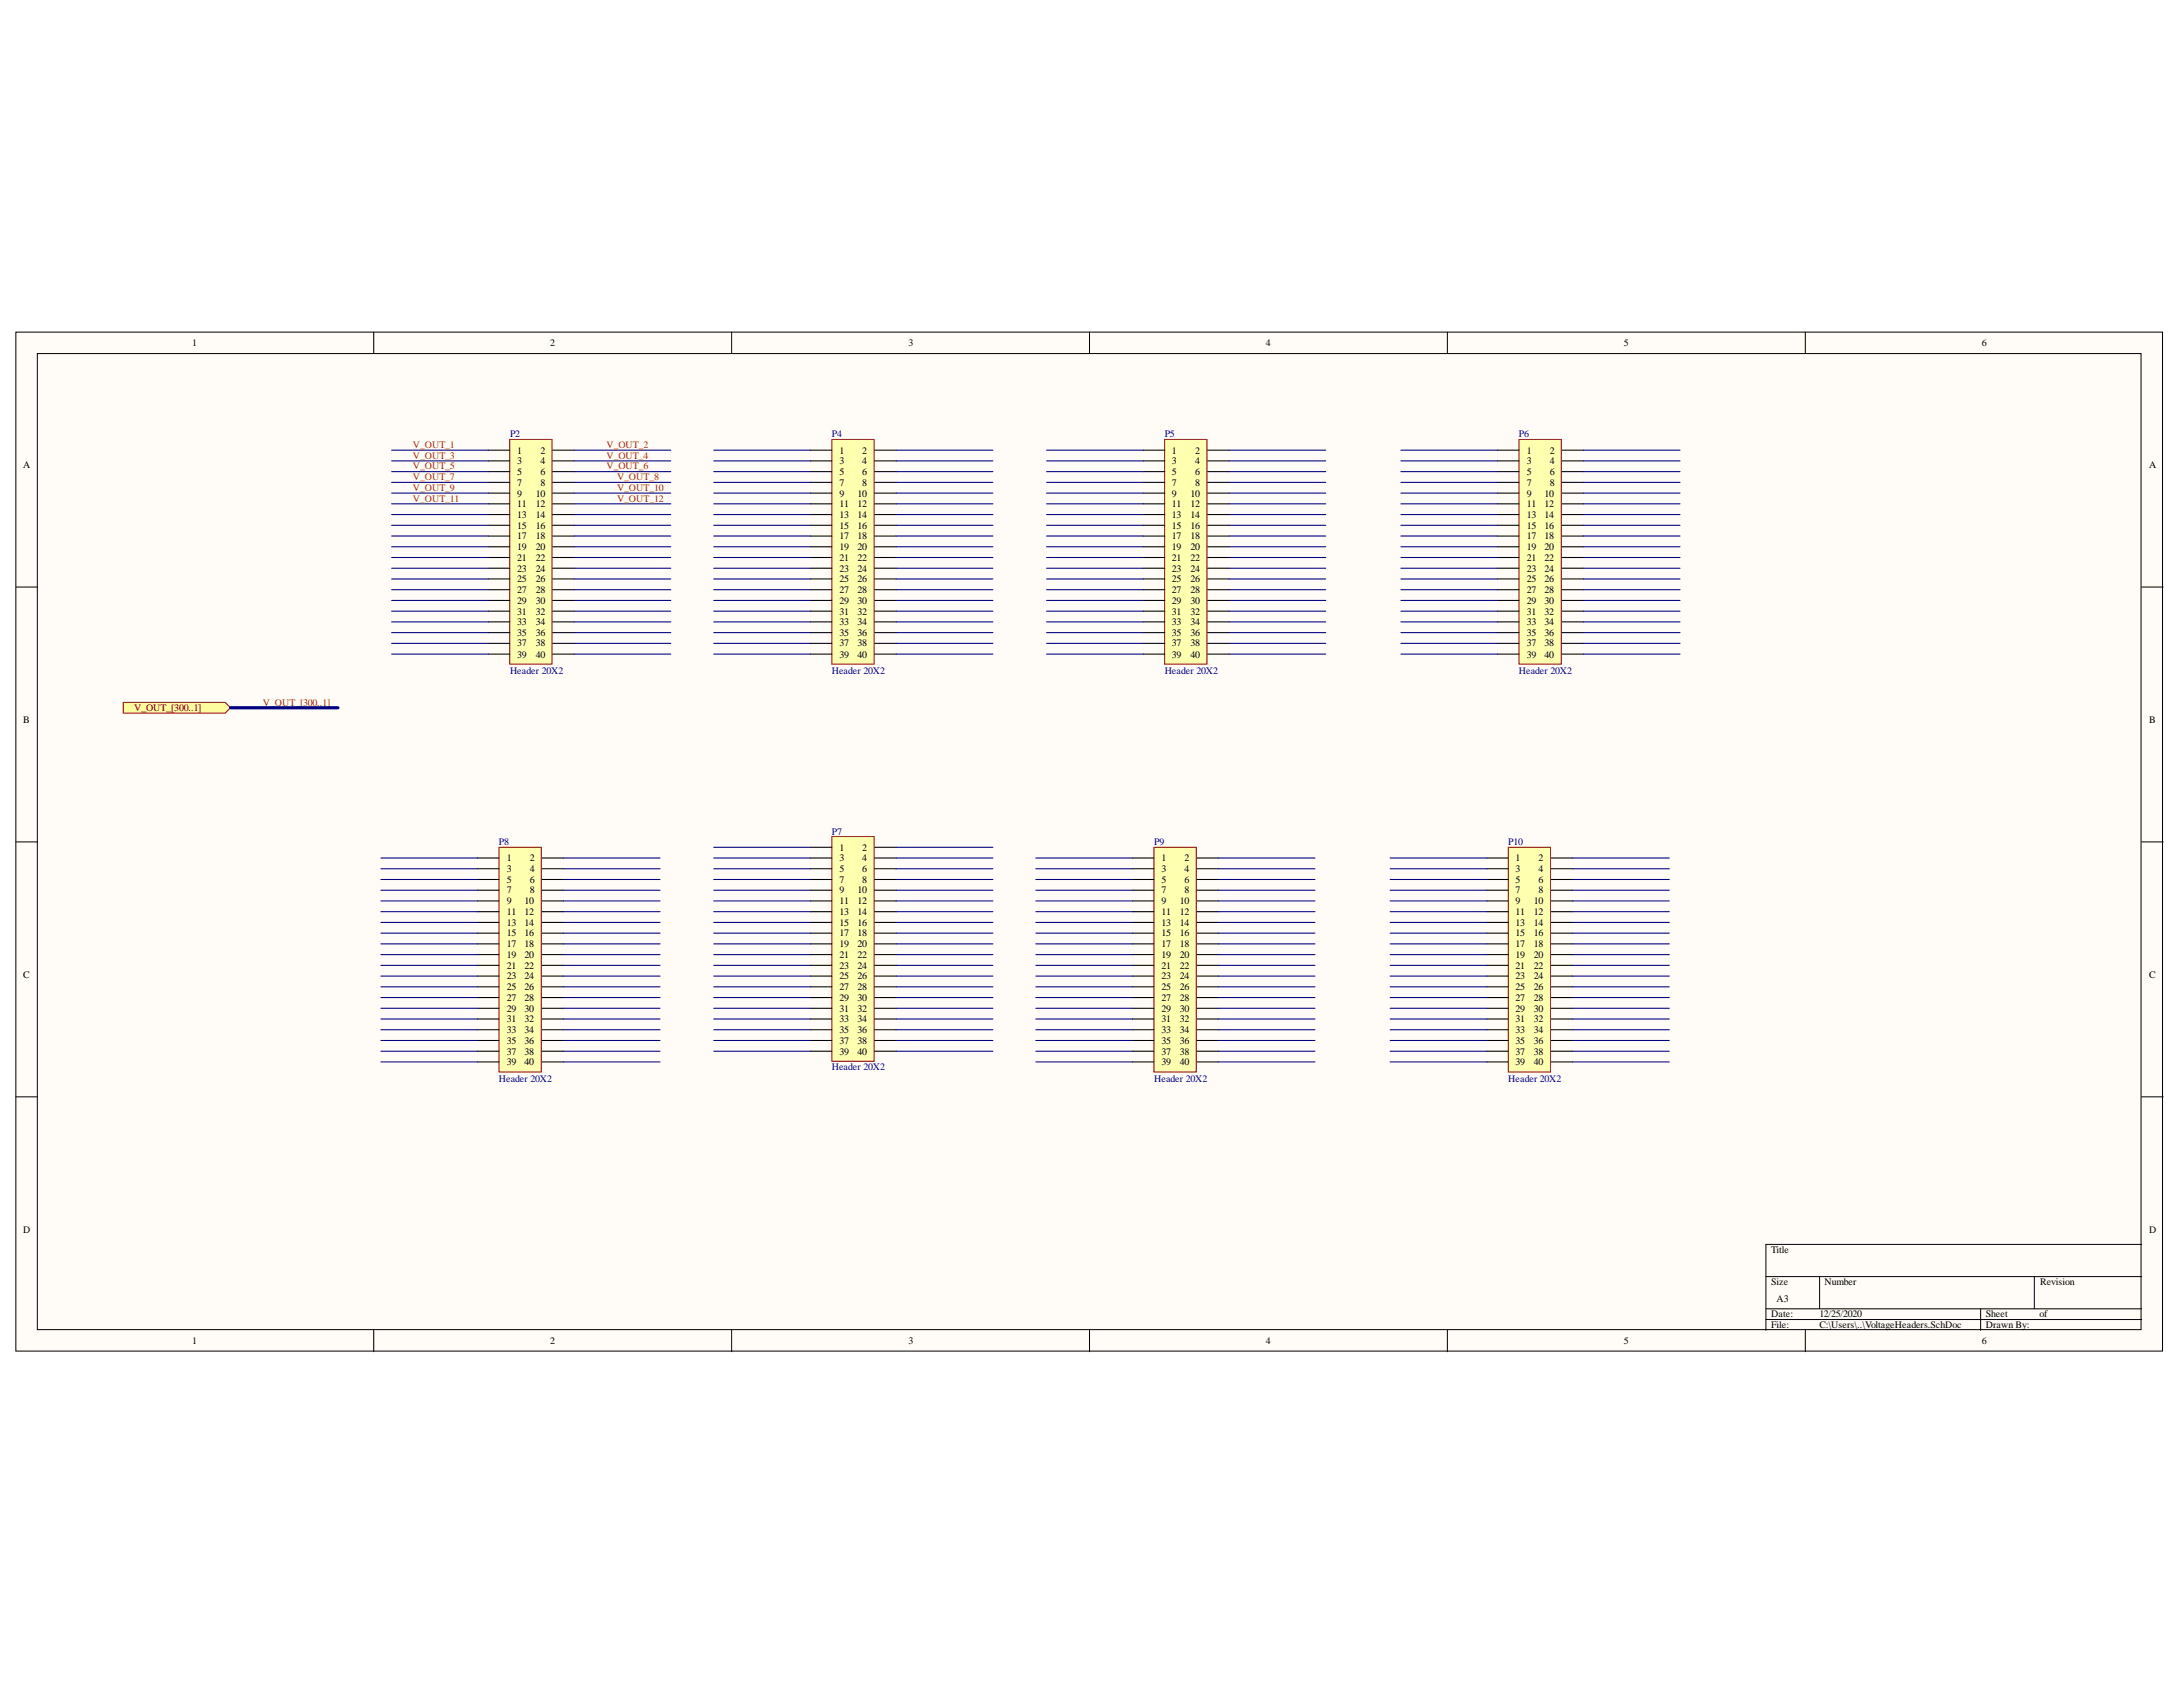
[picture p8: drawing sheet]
<svg xmlns="http://www.w3.org/2000/svg" width="279mm" height="216mm" viewBox="0 0 279 216" stroke-linecap="round" stroke-linejoin="round" font-family="sans-serif">
<defs><g id="words">
<g font-size="1.3">
<text x="24.6" y="44.3">1</text>
<text x="70.4" y="44.3">2</text>
<text x="116.3" y="44.3">3</text>
<text x="162" y="44.3">4</text>
<text x="207.8" y="44.3">5</text>
<text x="253.7" y="44.3">6</text>
<text x="3" y="59.9">A</text>
<text x="66.2" y="58.1">1</text>
<text x="66.2" y="59.4">3</text>
<text x="69.2" y="58.1">2</text>
<text x="69.2" y="59.4">4</text>
<text x="107.5" y="58.1">1</text>
<text x="107.5" y="59.4">3</text>
<text x="110.3" y="58.1">2</text>
<text x="110.3" y="59.4">4</text>
<text x="150" y="58.1">1</text>
<text x="150" y="59.4">3</text>
<text x="153" y="58.1">2</text>
<text x="153" y="59.4">4</text>
<text x="195.4" y="58.1">1</text>
<text x="195.4" y="59.4">3</text>
<text x="198.4" y="58.1">2</text>
<text x="198.4" y="59.4">4</text>
<text x="275.1" y="59.9">A</text>
<text x="66.2" y="60.8">5</text>
<text x="66.2" y="62.2">7</text>
<text x="66.2" y="63.5">9</text>
<text x="66.2" y="64.9">11</text>
<text x="68.6" y="63.5">10</text>
<text x="68.6" y="64.9">12</text>
<text x="69.2" y="60.8">6</text>
<text x="69.2" y="62.2">8</text>
<text x="107.5" y="60.8">5</text>
<text x="107.5" y="62.2">7</text>
<text x="107.5" y="63.5">9</text>
<text x="107.5" y="64.9">11</text>
<text x="109.7" y="63.5">10</text>
<text x="109.7" y="64.9">12</text>
<text x="110.3" y="60.8">6</text>
<text x="110.3" y="62.2">8</text>
<text x="150" y="60.8">5</text>
<text x="150" y="62.2">7</text>
<text x="150" y="63.5">9</text>
<text x="150" y="64.9">11</text>
<text x="152.4" y="63.5">10</text>
<text x="152.4" y="64.9">12</text>
<text x="153" y="60.8">6</text>
<text x="153" y="62.2">8</text>
<text x="195.4" y="60.8">5</text>
<text x="195.4" y="62.2">7</text>
<text x="195.4" y="63.5">9</text>
<text x="195.4" y="64.9">11</text>
<text x="197.7" y="63.5">10</text>
<text x="197.7" y="64.9">12</text>
<text x="198.4" y="60.8">6</text>
<text x="198.4" y="62.2">8</text>
<text x="66.2" y="66.3">13</text>
<text x="66.2" y="67.7">15</text>
<text x="66.2" y="69">17</text>
<text x="66.2" y="70.4">19</text>
<text x="66.2" y="71.7">21</text>
<text x="68.6" y="66.3">14</text>
<text x="68.6" y="67.7">16</text>
<text x="68.6" y="69">18</text>
<text x="68.6" y="70.4">20</text>
<text x="68.6" y="71.7">22</text>
<text x="107.5" y="66.3">13</text>
<text x="107.5" y="67.7">15</text>
<text x="107.5" y="69">17</text>
<text x="107.5" y="70.4">19</text>
<text x="107.5" y="71.7">21</text>
<text x="109.7" y="66.3">14</text>
<text x="109.7" y="67.7">16</text>
<text x="109.7" y="69">18</text>
<text x="109.7" y="70.4">20</text>
<text x="109.7" y="71.7">22</text>
<text x="150" y="66.3">13</text>
<text x="150" y="67.7">15</text>
<text x="150" y="69">17</text>
<text x="150" y="70.4">19</text>
<text x="150" y="71.7">21</text>
<text x="152.4" y="66.3">14</text>
<text x="152.4" y="67.7">16</text>
<text x="152.4" y="69">18</text>
<text x="152.4" y="70.4">20</text>
<text x="152.4" y="71.7">22</text>
<text x="195.4" y="66.3">13</text>
<text x="195.4" y="67.7">15</text>
<text x="195.4" y="69">17</text>
<text x="195.4" y="70.4">19</text>
<text x="195.4" y="71.7">21</text>
<text x="197.7" y="66.3">14</text>
<text x="197.7" y="67.7">16</text>
<text x="197.7" y="69">18</text>
<text x="197.7" y="70.4">20</text>
<text x="197.7" y="71.7">22</text>
<text x="66.2" y="73.2">23</text>
<text x="66.2" y="74.5">25</text>
<text x="66.2" y="75.9">27</text>
<text x="66.2" y="77.2">29</text>
<text x="68.6" y="73.2">24</text>
<text x="68.6" y="74.5">26</text>
<text x="68.6" y="75.9">28</text>
<text x="68.6" y="77.2">30</text>
<text x="107.5" y="73.2">23</text>
<text x="107.5" y="74.5">25</text>
<text x="107.5" y="75.9">27</text>
<text x="107.5" y="77.2">29</text>
<text x="109.7" y="73.2">24</text>
<text x="109.7" y="74.5">26</text>
<text x="109.7" y="75.9">28</text>
<text x="109.7" y="77.2">30</text>
<text x="150" y="73.2">23</text>
<text x="150" y="74.5">25</text>
<text x="150" y="75.9">27</text>
<text x="150" y="77.2">29</text>
<text x="152.4" y="73.2">24</text>
<text x="152.4" y="74.5">26</text>
<text x="152.4" y="75.9">28</text>
<text x="152.4" y="77.2">30</text>
<text x="195.4" y="73.2">23</text>
<text x="195.4" y="74.5">25</text>
<text x="195.4" y="75.9">27</text>
<text x="195.4" y="77.2">29</text>
<text x="197.7" y="73.2">24</text>
<text x="197.7" y="74.5">26</text>
<text x="197.7" y="75.9">28</text>
<text x="197.7" y="77.2">30</text>
<text x="66.2" y="78.7">31</text>
<text x="66.2" y="80">33</text>
<text x="66.2" y="81.4">35</text>
<text x="66.2" y="82.7">37</text>
<text x="68.6" y="78.7">32</text>
<text x="68.6" y="80">34</text>
<text x="68.6" y="81.4">36</text>
<text x="68.6" y="82.7">38</text>
<text x="107.5" y="78.7">31</text>
<text x="107.5" y="80">33</text>
<text x="107.5" y="81.4">35</text>
<text x="107.5" y="82.7">37</text>
<text x="109.7" y="78.7">32</text>
<text x="109.7" y="80">34</text>
<text x="109.7" y="81.4">36</text>
<text x="109.7" y="82.7">38</text>
<text x="150" y="78.7">31</text>
<text x="150" y="80">33</text>
<text x="150" y="81.4">35</text>
<text x="150" y="82.7">37</text>
<text x="152.4" y="78.7">32</text>
<text x="152.4" y="80">34</text>
<text x="152.4" y="81.4">36</text>
<text x="152.4" y="82.7">38</text>
<text x="195.4" y="78.7">31</text>
<text x="195.4" y="80">33</text>
<text x="195.4" y="81.4">35</text>
<text x="195.4" y="82.7">37</text>
<text x="197.7" y="78.7">32</text>
<text x="197.7" y="80">34</text>
<text x="197.7" y="81.4">36</text>
<text x="197.7" y="82.7">38</text>
<text x="66.2" y="84.2">39</text>
<text x="68.6" y="84.2">40</text>
<text x="107.5" y="84.2">39</text>
<text x="109.7" y="84.2">40</text>
<text x="150" y="84.2">39</text>
<text x="152.4" y="84.2">40</text>
<text x="195.4" y="84.2">39</text>
<text x="197.7" y="84.2">40</text>
<text x="3" y="92.5">B</text>
<text x="275.1" y="92.5">B</text>
<text x="64.9" y="110.2">1</text>
<text x="64.9" y="111.6">3</text>
<text x="64.9" y="113">5</text>
<text x="67.8" y="110.2">2</text>
<text x="67.8" y="111.6">4</text>
<text x="67.8" y="113">6</text>
<text x="107.5" y="108.8">1</text>
<text x="107.5" y="110.2">3</text>
<text x="107.5" y="111.6">5</text>
<text x="107.5" y="113">7</text>
<text x="110.3" y="108.8">2</text>
<text x="110.3" y="110.2">4</text>
<text x="110.3" y="111.6">6</text>
<text x="110.3" y="113">8</text>
<text x="148.6" y="110.2">1</text>
<text x="148.6" y="111.6">3</text>
<text x="148.6" y="113">5</text>
<text x="151.6" y="110.2">2</text>
<text x="151.6" y="111.6">4</text>
<text x="151.6" y="113">6</text>
<text x="194" y="110.2">1</text>
<text x="194" y="111.6">3</text>
<text x="194" y="113">5</text>
<text x="196.9" y="110.2">2</text>
<text x="196.9" y="111.6">4</text>
<text x="196.9" y="113">6</text>
<text x="64.9" y="114.3">7</text>
<text x="64.9" y="115.7">9</text>
<text x="64.9" y="117.1">11</text>
<text x="64.9" y="118.5">13</text>
<text x="64.9" y="119.8">15</text>
<text x="67.1" y="115.7">10</text>
<text x="67.1" y="117.1">12</text>
<text x="67.1" y="118.5">14</text>
<text x="67.1" y="119.8">16</text>
<text x="67.8" y="114.3">8</text>
<text x="107.5" y="114.3">9</text>
<text x="107.5" y="115.7">11</text>
<text x="107.5" y="117.1">13</text>
<text x="107.5" y="118.5">15</text>
<text x="107.5" y="119.8">17</text>
<text x="109.7" y="114.3">10</text>
<text x="109.7" y="115.7">12</text>
<text x="109.7" y="117.1">14</text>
<text x="109.7" y="118.5">16</text>
<text x="109.7" y="119.8">18</text>
<text x="148.6" y="114.3">7</text>
<text x="148.6" y="115.7">9</text>
<text x="148.6" y="117.1">11</text>
<text x="148.6" y="118.5">13</text>
<text x="148.6" y="119.8">15</text>
<text x="151" y="115.7">10</text>
<text x="151" y="117.1">12</text>
<text x="151" y="118.5">14</text>
<text x="151" y="119.8">16</text>
<text x="151.6" y="114.3">8</text>
<text x="194" y="114.3">7</text>
<text x="194" y="115.7">9</text>
<text x="194" y="117.1">11</text>
<text x="194" y="118.5">13</text>
<text x="194" y="119.8">15</text>
<text x="196.3" y="115.7">10</text>
<text x="196.3" y="117.1">12</text>
<text x="196.3" y="118.5">14</text>
<text x="196.3" y="119.8">16</text>
<text x="196.9" y="114.3">8</text>
<text x="3" y="125.2">C</text>
<text x="64.9" y="121.2">17</text>
<text x="64.9" y="122.6">19</text>
<text x="64.9" y="124">21</text>
<text x="64.9" y="125.3">23</text>
<text x="67.1" y="121.2">18</text>
<text x="67.1" y="122.6">20</text>
<text x="67.1" y="124">22</text>
<text x="67.1" y="125.3">24</text>
<text x="107.5" y="121.2">19</text>
<text x="107.5" y="122.6">21</text>
<text x="107.5" y="124">23</text>
<text x="107.5" y="125.3">25</text>
<text x="109.7" y="121.2">20</text>
<text x="109.7" y="122.6">22</text>
<text x="109.7" y="124">24</text>
<text x="109.7" y="125.3">26</text>
<text x="148.6" y="121.2">17</text>
<text x="148.6" y="122.6">19</text>
<text x="148.6" y="124">21</text>
<text x="148.6" y="125.3">23</text>
<text x="151" y="121.2">18</text>
<text x="151" y="122.6">20</text>
<text x="151" y="124">22</text>
<text x="151" y="125.3">24</text>
<text x="194" y="121.2">17</text>
<text x="194" y="122.6">19</text>
<text x="194" y="124">21</text>
<text x="194" y="125.3">23</text>
<text x="196.3" y="121.2">18</text>
<text x="196.3" y="122.6">20</text>
<text x="196.3" y="124">22</text>
<text x="196.3" y="125.3">24</text>
<text x="275.1" y="125.2">C</text>
<text x="64.9" y="126.7">25</text>
<text x="64.9" y="128.1">27</text>
<text x="64.9" y="129.5">29</text>
<text x="64.9" y="130.8">31</text>
<text x="67.1" y="126.7">26</text>
<text x="67.1" y="128.1">28</text>
<text x="67.1" y="129.5">30</text>
<text x="67.1" y="130.8">32</text>
<text x="107.5" y="126.7">27</text>
<text x="107.5" y="128.1">29</text>
<text x="107.5" y="129.5">31</text>
<text x="107.5" y="130.8">33</text>
<text x="109.7" y="126.7">28</text>
<text x="109.7" y="128.1">30</text>
<text x="109.7" y="129.5">32</text>
<text x="109.7" y="130.8">34</text>
<text x="148.6" y="126.7">25</text>
<text x="148.6" y="128.1">27</text>
<text x="148.6" y="129.5">29</text>
<text x="148.6" y="130.8">31</text>
<text x="151" y="126.7">26</text>
<text x="151" y="128.1">28</text>
<text x="151" y="129.5">30</text>
<text x="151" y="130.8">32</text>
<text x="194" y="126.7">25</text>
<text x="194" y="128.1">27</text>
<text x="194" y="129.5">29</text>
<text x="194" y="130.8">31</text>
<text x="196.3" y="126.7">26</text>
<text x="196.3" y="128.1">28</text>
<text x="196.3" y="129.5">30</text>
<text x="196.3" y="130.8">32</text>
<text x="64.9" y="132.2">33</text>
<text x="64.9" y="133.6">35</text>
<text x="64.9" y="135">37</text>
<text x="64.9" y="136.3">39</text>
<text x="67.1" y="132.2">34</text>
<text x="67.1" y="133.6">36</text>
<text x="67.1" y="135">38</text>
<text x="67.1" y="136.3">40</text>
<text x="107.5" y="132.2">35</text>
<text x="107.5" y="133.6">37</text>
<text x="107.5" y="135">39</text>
<text x="109.7" y="132.2">36</text>
<text x="109.7" y="133.6">38</text>
<text x="109.7" y="135">40</text>
<text x="148.6" y="132.2">33</text>
<text x="148.6" y="133.6">35</text>
<text x="148.6" y="135">37</text>
<text x="148.6" y="136.3">39</text>
<text x="151" y="132.2">34</text>
<text x="151" y="133.6">36</text>
<text x="151" y="135">38</text>
<text x="151" y="136.3">40</text>
<text x="194" y="132.2">33</text>
<text x="194" y="133.6">35</text>
<text x="194" y="135">37</text>
<text x="194" y="136.3">39</text>
<text x="196.3" y="132.2">34</text>
<text x="196.3" y="133.6">36</text>
<text x="196.3" y="135">38</text>
<text x="196.3" y="136.3">40</text>
<text x="3" y="157.8">D</text>
<text x="226.7" y="160.4">Title</text>
<text x="275.1" y="157.8">D</text>
<text x="226.7" y="164.5">Size</text>
<text x="227.4" y="166.6">A3</text>
<text x="233.5" y="164.5">Number</text>
<text x="261.1" y="164.5">Revision</text>
<text x="24.6" y="172.1">1</text>
<text x="70.4" y="172.1">2</text>
<text x="116.3" y="172.1">3</text>
<text x="162" y="172.1">4</text>
<text x="207.8" y="172.1">5</text>
<text x="226.7" y="168.6">Date:</text>
<text x="226.7" y="170">File:</text>
<text x="232.9" y="168.6">12/25/2020</text>
<text x="232.9" y="170">C:\Users\..\VoltageHeaders.SchDoc</text>
<text x="253.7" y="172.1">6</text>
<text x="254.2" y="168.6">Sheet</text>
<text x="254.2" y="170">Drawn By:</text>
<text x="261" y="168.6">of</text>
</g>
<g font-size="1.3" fill="#f00">
<text x="52.8" y="57.4">V_OUT_1</text>
<text x="52.8" y="58.7">V_OUT_3</text>
<text x="77.6" y="57.4">V_OUT_2</text>
<text x="77.6" y="58.7">V_OUT_4</text>
<text x="52.8" y="60.1">V_OUT_5</text>
<text x="52.8" y="61.4">V_OUT_7</text>
<text x="52.8" y="62.9">V_OUT_9</text>
<text x="52.8" y="64.2">V_OUT_11</text>
<text x="77.6" y="60.1">V_OUT_6</text>
<text x="79" y="61.4">V_OUT_8</text>
<text x="79" y="62.9">V_OUT_10</text>
<text x="79" y="64.2">V_OUT_12</text>
<text x="33.7" y="90.3">V_OUT_[300..1]</text>
</g>
<g font-size="1.3" fill="#000080">
<text x="65.3" y="55.9">P2</text>
<text x="106.5" y="55.9">P4</text>
<text x="149.1" y="55.9">P5</text>
<text x="194.4" y="55.9">P6</text>
<text x="65.3" y="86.2">Header 20X2</text>
<text x="106.5" y="86.2">Header 20X2</text>
<text x="149.1" y="86.2">Header 20X2</text>
<text x="194.4" y="86.2">Header 20X2</text>
<text x="106.5" y="106.8">P7</text>
<text x="63.8" y="108.2">P8</text>
<text x="147.7" y="108.2">P9</text>
<text x="193" y="108.2">P10</text>
<text x="106.5" y="137">Header 20X2</text>
<text x="63.8" y="138.4">Header 20X2</text>
<text x="147.7" y="138.4">Header 20X2</text>
<text x="193" y="138.4">Header 20X2</text>
</g>
<text font-size="1.3" fill="#800000" x="17.2" y="91">V_OUT_[300..1]</text>
</g></defs>
<g fill="#fffcf8" stroke="#000" stroke-width=".13">
<path d="M2 42.5h274.8v130.4h-274.8z"/>
<path d="M4.8 45.3h269.2v124.9h-269.2z"/>
</g>
<g fill="none" stroke="#000" stroke-width=".13">
<path d="M47.8 42.5v2.8M93.6 42.5v2.8M139.4 42.5v2.8M185.2 42.5v2.8M231.1 42.5v2.8M2 75.1h2.8M274.1 75.1h2.8M2 107.7h2.8M274.1 107.7h2.8M2 140.4h2.8M274.1 140.4h2.8M274.1 159.3h-48.1v10.9"/>
<path d="M47.8 170.2v2.8M93.6 170.2v2.8M139.4 170.2v2.8M185.2 170.2v2.8M226 163.4h48.1M226 167.5h48.1M226 168.9h48.1M231.1 170.2v2.8M232.9 163.4v4.1M253.5 167.5v2.7M260.4 163.4v4.1"/>
</g>
<path d="M15.8 89.9h13l.7 .7-.7 .7h-13z" fill-rule="evenodd" fill="#ffff80" stroke="#800000" stroke-width=".13"/>
<path d="M65.2 56.2h5.5v28.8h-5.5z" fill="#ffffb0" stroke="#800000" stroke-width=".13"/>
<g fill="none" stroke="#000" stroke-width=".14">
<path d="M62.5 57.6h2.7M62.5 59h2.7M70.7 57.6h2.8M70.7 59h2.8M62.5 60.4h2.7M62.5 61.7h2.7M62.5 63.1h2.7M62.5 64.5h2.7M62.5 65.9h2.7M62.5 67.2h2.7M62.5 68.6h2.7M62.5 70h2.7"/>
<path d="M62.5 71.3h2.7M62.5 72.7h2.7M62.5 74.1h2.7M62.5 75.5h2.7M62.5 76.8h2.7M62.5 78.2h2.7M62.5 79.6h2.7M70.7 60.4h2.8M70.7 61.7h2.8M70.7 63.1h2.8M70.7 64.5h2.8M70.7 65.9h2.8"/>
<path d="M70.7 67.2h2.8M70.7 68.6h2.8M70.7 70h2.8M70.7 71.3h2.8M70.7 72.7h2.8M70.7 74.1h2.8M70.7 75.5h2.8M70.7 76.8h2.8M70.7 78.2h2.8M70.7 79.6h2.8M62.5 81h2.7M62.5 82.3h2.7"/>
<path d="M62.5 83.7h2.7M70.7 81h2.8M70.7 82.3h2.8M70.7 83.7h2.8"/>
</g>
<path d="M106.5 56.2h5.4v28.8h-5.4z" fill="#ffffb0" stroke="#800000" stroke-width=".13"/>
<g fill="none" stroke="#000" stroke-width=".14">
<path d="M103.7 57.6h2.8M103.7 59h2.8M112 57.6h2.7M112 59h2.7M103.7 60.4h2.8M103.7 61.7h2.8M103.7 63.1h2.8M103.7 64.5h2.8M103.7 65.9h2.8M103.7 67.2h2.8M103.7 68.6h2.8M103.7 70h2.8"/>
<path d="M103.7 71.3h2.8M103.7 72.7h2.8M103.7 74.1h2.8M103.7 75.5h2.8M103.7 76.8h2.8M103.7 78.2h2.8M103.7 79.6h2.8M112 60.4h2.7M112 61.7h2.7M112 63.1h2.7M112 64.5h2.7M112 65.9h2.7"/>
<path d="M112 67.2h2.7M112 68.6h2.7M112 70h2.7M112 71.3h2.7M112 72.7h2.7M112 74.1h2.7M112 75.5h2.7M112 76.8h2.7M112 78.2h2.7M112 79.6h2.7M103.7 81h2.8M103.7 82.3h2.8"/>
<path d="M103.7 83.7h2.8M112 81h2.7M112 82.3h2.7M112 83.7h2.7"/>
</g>
<path d="M149.1 56.2h5.4v28.8h-5.4z" fill="#ffffb0" stroke="#800000" stroke-width=".13"/>
<g fill="none" stroke="#000" stroke-width=".14">
<path d="M146.3 57.6h2.8M146.3 59h2.8M154.6 57.6h2.7M154.6 59h2.7M146.3 60.4h2.8M146.3 61.7h2.8M146.3 63.1h2.8M146.3 64.5h2.8M146.3 65.9h2.8M146.3 67.2h2.8M146.3 68.6h2.8M146.3 70h2.8"/>
<path d="M146.3 71.3h2.8M146.3 72.7h2.8M146.3 74.1h2.8M146.3 75.5h2.8M146.3 76.8h2.8M146.3 78.2h2.8M146.3 79.6h2.8M154.6 60.4h2.7M154.6 61.7h2.7M154.6 63.1h2.7M154.6 64.5h2.7M154.6 65.9h2.7"/>
<path d="M154.6 67.2h2.7M154.6 68.6h2.7M154.6 70h2.7M154.6 71.3h2.7M154.6 72.7h2.7M154.6 74.1h2.7M154.6 75.5h2.7M154.6 76.8h2.7M154.6 78.2h2.7M154.6 79.6h2.7M146.3 81h2.8M146.3 82.3h2.8"/>
<path d="M146.3 83.7h2.8M154.6 81h2.7M154.6 82.3h2.7M154.6 83.7h2.7"/>
</g>
<path d="M63.9 108.4h5.4v28.8h-5.4z" fill="#ffffb0" stroke="#800000" stroke-width=".13"/>
<g fill="none" stroke="#000" stroke-width=".14">
<path d="M61.1 109.8h2.8M61.1 111.2h2.8M61.1 112.6h2.8M61.1 113.9h2.8M61.1 115.3h2.8M61.1 116.7h2.8M61.1 118.1h2.8M61.1 119.4h2.8M69.4 109.8h2.7M69.4 111.2h2.7M69.4 112.6h2.7M69.4 113.9h2.7"/>
<path d="M69.4 115.3h2.7M69.4 116.7h2.7M69.4 118.1h2.7M69.4 119.4h2.7M61.1 120.8h2.8M61.1 122.2h2.8M61.1 123.5h2.8M61.1 124.9h2.8M61.1 126.3h2.8M61.1 127.7h2.8M61.1 129h2.8M61.1 130.4h2.8"/>
<path d="M61.1 131.8h2.8M61.1 133.2h2.8M61.1 134.5h2.8M61.1 135.9h2.8M69.4 120.8h2.7M69.4 122.2h2.7M69.4 123.5h2.7M69.4 124.9h2.7M69.4 126.3h2.7M69.4 127.7h2.7M69.4 129h2.7M69.4 130.4h2.7"/>
<path d="M69.4 131.8h2.7M69.4 133.2h2.7M69.4 134.5h2.7M69.4 135.9h2.7"/>
</g>
<path d="M106.5 107.1h5.4v28.7h-5.4z" fill="#ffffb0" stroke="#800000" stroke-width=".13"/>
<g fill="none" stroke="#000" stroke-width=".14">
<path d="M103.7 108.4h2.8M103.7 109.8h2.8M103.7 111.2h2.8M103.7 112.6h2.8M103.7 113.9h2.8M103.7 115.3h2.8M103.7 116.7h2.8M103.7 118.1h2.8M103.7 119.4h2.8M112 108.4h2.7M112 109.8h2.7M112 111.2h2.7"/>
<path d="M112 112.6h2.7M112 113.9h2.7M112 115.3h2.7M112 116.7h2.7M112 118.1h2.7M112 119.4h2.7M103.7 120.8h2.8M103.7 122.2h2.8M103.7 123.5h2.8M103.7 124.9h2.8M103.7 126.3h2.8M103.7 127.7h2.8"/>
<path d="M103.7 129h2.8M103.7 130.4h2.8M103.7 131.8h2.8M103.7 133.2h2.8M103.7 134.5h2.8M112 120.8h2.7M112 122.2h2.7M112 123.5h2.7M112 124.9h2.7M112 126.3h2.7M112 127.7h2.7M112 129h2.7"/>
<path d="M112 130.4h2.7M112 131.8h2.7M112 133.2h2.7M112 134.5h2.7"/>
</g>
<path d="M147.7 108.4h5.4v28.8h-5.4z" fill="#ffffb0" stroke="#800000" stroke-width=".13"/>
<g fill="none" stroke="#000" stroke-width=".14">
<path d="M144.9 109.8h2.8M144.9 111.2h2.8M144.9 112.6h2.8M144.9 113.9h2.8M144.9 115.3h2.8M144.9 116.7h2.8M144.9 118.1h2.8M144.9 119.4h2.8M153.2 109.8h2.7M153.2 111.2h2.7M153.2 112.6h2.7M153.2 113.9h2.7"/>
<path d="M153.2 115.3h2.7M153.2 116.7h2.7M153.2 118.1h2.7M153.2 119.4h2.7M144.9 120.8h2.8M144.9 122.2h2.8M144.9 123.5h2.8M144.9 124.9h2.8M144.9 126.3h2.8M144.9 127.7h2.8M144.9 129h2.8M144.9 130.4h2.8"/>
<path d="M144.9 131.8h2.8M144.9 133.2h2.8M144.9 134.5h2.8M144.9 135.9h2.8M153.2 120.8h2.7M153.2 122.2h2.7M153.2 123.5h2.7M153.2 124.9h2.7M153.2 126.3h2.7M153.2 127.7h2.7M153.2 129h2.7M153.2 130.4h2.7"/>
<path d="M153.2 131.8h2.7M153.2 133.2h2.7M153.2 134.5h2.7M153.2 135.9h2.7"/>
</g>
<g fill="none" stroke="#000080" stroke-width=".14">
<path d="M50.1 57.6h12.4M50.1 59h12.4M73.5 57.6h12.4M73.5 59h12.4M91.3 57.6h12.4M91.3 59h12.4M114.7 57.6h12.4M114.7 59h12.4M133.9 57.6h12.4M133.9 59h12.4M157.3 57.6h12.4M157.3 59h12.4"/>
<path d="M50.1 60.4h12.4M50.1 61.7h12.4M50.1 63.1h12.4M50.1 64.5h12.4M50.1 65.9h12.4M50.1 67.2h12.4M50.1 68.6h12.4M50.1 70h12.4M50.1 71.3h12.4M50.1 72.7h12.4M50.1 74.1h12.4M50.1 75.5h12.4"/>
<path d="M50.1 76.8h12.4M50.1 78.2h12.4M50.1 79.6h12.4M73.5 60.4h12.4M73.5 61.7h12.4M73.5 63.1h12.4M73.5 64.5h12.4M73.5 65.9h12.4M73.5 67.2h12.4M73.5 68.6h12.4M73.5 70h12.4M73.5 71.3h12.4"/>
<path d="M73.5 72.7h12.4M73.5 74.1h12.4M73.5 75.5h12.4M73.5 76.8h12.4M73.5 78.2h12.4M73.5 79.6h12.4M91.3 60.4h12.4M91.3 61.7h12.4M91.3 63.1h12.4M91.3 64.5h12.4M91.3 65.9h12.4M91.3 67.2h12.4"/>
<path d="M91.3 68.6h12.4M91.3 70h12.4M91.3 71.3h12.4M91.3 72.7h12.4M91.3 74.1h12.4M91.3 75.5h12.4M91.3 76.8h12.4M91.3 78.2h12.4M91.3 79.6h12.4M114.7 60.4h12.4M114.7 61.7h12.4M114.7 63.1h12.4"/>
<path d="M114.7 64.5h12.4M114.7 65.9h12.4M114.7 67.2h12.4M114.7 68.6h12.4M114.7 70h12.4M114.7 71.3h12.4M114.7 72.7h12.4M114.7 74.1h12.4M114.7 75.5h12.4M114.7 76.8h12.4M114.7 78.2h12.4M114.7 79.6h12.4"/>
<path d="M133.9 60.4h12.4M133.9 61.7h12.4M133.9 63.1h12.4M133.9 64.5h12.4M133.9 65.9h12.4M133.9 67.2h12.4M133.9 68.6h12.4M133.9 70h12.4M133.9 71.3h12.4M133.9 72.7h12.4M133.9 74.1h12.4M133.9 75.5h12.4"/>
<path d="M133.9 76.8h12.4M133.9 78.2h12.4M133.9 79.6h12.4M157.3 60.4h12.4M157.3 61.7h12.4M157.3 63.1h12.4M157.3 64.5h12.4M157.3 65.9h12.4M157.3 67.2h12.4M157.3 68.6h12.4M157.3 70h12.4M157.3 71.3h12.4"/>
<path d="M157.3 72.7h12.4M157.3 74.1h12.4M157.3 75.5h12.4M157.3 76.8h12.4M157.3 78.2h12.4M157.3 79.6h12.4M50.1 81h12.4M50.1 82.3h12.4M50.1 83.7h12.4M73.5 81h12.4M73.5 82.3h12.4M73.5 83.7h12.4"/>
<path d="M91.3 81h12.4M91.3 82.3h12.4M91.3 83.7h12.4M114.7 81h12.4M114.7 82.3h12.4M114.7 83.7h12.4M133.9 81h12.4M133.9 82.3h12.4M133.9 83.7h12.4M157.3 81h12.4M157.3 82.3h12.4M157.3 83.7h12.4"/>
<path d="M48.8 109.8h12.3M48.8 111.2h12.3M48.8 112.6h12.3M48.8 113.9h12.3M48.8 115.3h12.3M48.8 116.7h12.3M48.8 118.1h12.3M48.8 119.4h12.3M72.1 109.8h12.4M72.1 111.2h12.4M72.1 112.6h12.4M72.1 113.9h12.4"/>
<path d="M72.1 115.3h12.4M72.1 116.7h12.4M72.1 118.1h12.4M72.1 119.4h12.4M91.3 109.8h12.4M91.3 111.2h12.4M91.3 112.6h12.4M91.3 113.9h12.4M91.3 115.3h12.4M91.3 116.7h12.4M91.3 118.1h12.4M91.3 119.4h12.4"/>
<path d="M91.3 108.4h12.4M114.7 109.8h12.4M114.7 111.2h12.4M114.7 112.6h12.4M114.7 113.9h12.4M114.7 115.3h12.4M114.7 116.7h12.4M114.7 118.1h12.4M114.7 119.4h12.4M114.7 108.4h12.4M132.6 109.8h12.3M132.6 111.2h12.3"/>
<path d="M132.6 112.6h12.3M132.6 113.9h12.3M132.6 115.3h12.3M132.6 116.7h12.3M132.6 118.1h12.3M132.6 119.4h12.3M155.9 109.8h12.4M155.9 111.2h12.4M155.9 112.6h12.4M155.9 113.9h12.4M155.9 115.3h12.4M155.9 116.7h12.4"/>
<path d="M155.9 118.1h12.4M155.9 119.4h12.4M48.8 120.8h12.3M48.8 122.2h12.3M48.8 123.5h12.3M48.8 124.9h12.3M48.8 126.3h12.3M48.8 127.7h12.3M48.8 129h12.3M48.8 130.4h12.3M48.8 131.8h12.3M48.8 133.2h12.3"/>
<path d="M48.8 134.5h12.3M48.8 135.9h12.3M72.1 120.8h12.4M72.1 122.2h12.4M72.1 123.5h12.4M72.1 124.9h12.4M72.1 126.3h12.4M72.1 127.7h12.4M72.1 129h12.4M72.1 130.4h12.4M72.1 131.8h12.4M72.1 133.2h12.4"/>
<path d="M72.1 134.5h12.4M72.1 135.9h12.4M91.3 120.8h12.4M91.3 122.2h12.4M91.3 123.5h12.4M91.3 124.9h12.4M91.3 126.3h12.4M91.3 127.7h12.4M91.3 129h12.4M91.3 130.4h12.4M91.3 131.8h12.4M91.3 133.2h12.4"/>
<path d="M91.3 134.5h12.4M114.7 120.8h12.4M114.7 122.2h12.4M114.7 123.5h12.4M114.7 124.9h12.4M114.7 126.3h12.4M114.7 127.7h12.4M114.7 129h12.4M114.7 130.4h12.4M114.7 131.8h12.4M114.7 133.2h12.4M114.7 134.5h12.4"/>
<path d="M132.6 120.8h12.3M132.6 122.2h12.3M132.6 123.5h12.3M132.6 124.9h12.3M132.6 126.3h12.3M132.6 127.7h12.3M132.6 129h12.3M132.6 130.4h12.3M132.6 131.8h12.3M132.6 133.2h12.3M132.6 134.5h12.3M132.6 135.9h12.3"/>
<path d="M155.9 120.8h12.4M155.9 122.2h12.4M155.9 123.5h12.4M155.9 124.9h12.4M155.9 126.3h12.4M155.9 127.7h12.4M155.9 129h12.4M155.9 130.4h12.4M155.9 131.8h12.4M155.9 133.2h12.4M155.9 134.5h12.4M155.9 135.9h12.4"/>
</g>
<path d="M29.5 90.6h13.8" fill="none" stroke="#000080" stroke-width=".41"/>
<path d="M194.4 56.2h5.4v28.8h-5.4z" fill="#ffffb0" stroke="#800000" stroke-width=".13"/>
<g fill="none" stroke="#000" stroke-width=".14">
<path d="M191.7 57.6h2.7M191.7 59h2.7M199.9 57.6h2.8M199.9 59h2.8M191.7 60.4h2.7M191.7 61.7h2.7M191.7 63.1h2.7M191.7 64.5h2.7M191.7 65.9h2.7M191.7 67.2h2.7M191.7 68.6h2.7M191.7 70h2.7"/>
<path d="M191.7 71.3h2.7M191.7 72.7h2.7M191.7 74.1h2.7M191.7 75.5h2.7M191.7 76.8h2.7M191.7 78.2h2.7M191.7 79.6h2.7M199.9 60.4h2.8M199.9 61.7h2.8M199.9 63.1h2.8M199.9 64.5h2.8M199.9 65.9h2.8"/>
<path d="M199.9 67.2h2.8M199.9 68.6h2.8M199.9 70h2.8M199.9 71.3h2.8M199.9 72.7h2.8M199.9 74.1h2.8M199.9 75.5h2.8M199.9 76.8h2.8M199.9 78.2h2.8M199.9 79.6h2.8M191.7 81h2.7M191.7 82.3h2.7"/>
<path d="M191.7 83.7h2.7M199.9 81h2.8M199.9 82.3h2.8M199.9 83.7h2.8"/>
</g>
<path d="M193 108.4h5.5v28.8h-5.5z" fill="#ffffb0" stroke="#800000" stroke-width=".13"/>
<g fill="none" stroke="#000" stroke-width=".14">
<path d="M190.3 109.8h2.7M190.3 111.2h2.7M190.3 112.6h2.7M190.3 113.9h2.7M190.3 115.3h2.7M190.3 116.7h2.7M190.3 118.1h2.7M190.3 119.4h2.7M198.5 109.8h2.8M198.5 111.2h2.8M198.5 112.6h2.8M198.5 113.9h2.8"/>
<path d="M198.5 115.3h2.8M198.5 116.7h2.8M198.5 118.1h2.8M198.5 119.4h2.8M190.3 120.8h2.7M190.3 122.2h2.7M190.3 123.5h2.7M190.3 124.9h2.7M190.3 126.3h2.7M190.3 127.7h2.7M190.3 129h2.7M190.3 130.4h2.7"/>
<path d="M190.3 131.8h2.7M190.3 133.2h2.7M190.3 134.5h2.7M190.3 135.9h2.7M198.5 120.8h2.8M198.5 122.2h2.8M198.5 123.5h2.8M198.5 124.9h2.8M198.5 126.3h2.8M198.5 127.7h2.8M198.5 129h2.8M198.5 130.4h2.8"/>
<path d="M198.5 131.8h2.8M198.5 133.2h2.8M198.5 134.5h2.8M198.5 135.9h2.8"/>
</g>
<g fill="none" stroke="#000080" stroke-width=".14">
<path d="M179.3 57.6h12.4M179.3 59h12.4M202.7 57.6h12.3M202.7 59h12.3M179.3 60.4h12.4M179.3 61.7h12.4M179.3 63.1h12.4M179.3 64.5h12.4M179.3 65.9h12.4M179.3 67.2h12.4M179.3 68.6h12.4M179.3 70h12.4"/>
<path d="M179.3 71.3h12.4M179.3 72.7h12.4M179.3 74.1h12.4M179.3 75.5h12.4M179.3 76.8h12.4M179.3 78.2h12.4M179.3 79.6h12.4M202.7 60.4h12.3M202.7 61.7h12.3M202.7 63.1h12.3M202.7 64.5h12.3M202.7 65.9h12.3"/>
<path d="M202.7 67.2h12.3M202.7 68.6h12.3M202.7 70h12.3M202.7 71.3h12.3M202.7 72.7h12.3M202.7 74.1h12.3M202.7 75.5h12.3M202.7 76.8h12.3M202.7 78.2h12.3M202.7 79.6h12.3M179.3 81h12.4M179.3 82.3h12.4"/>
<path d="M179.3 83.7h12.4M202.7 81h12.3M202.7 82.3h12.3M202.7 83.7h12.3M177.9 109.8h12.4M177.9 111.2h12.4M177.9 112.6h12.4M177.9 113.9h12.4M177.9 115.3h12.4M177.9 116.7h12.4M177.9 118.1h12.4M177.9 119.4h12.4"/>
<path d="M201.3 109.8h12.4M201.3 111.2h12.4M201.3 112.6h12.4M201.3 113.9h12.4M201.3 115.3h12.4M201.3 116.7h12.4M201.3 118.1h12.4M201.3 119.4h12.4M177.9 120.8h12.4M177.9 122.2h12.4M177.9 123.5h12.4M177.9 124.9h12.4"/>
<path d="M177.9 126.3h12.4M177.9 127.7h12.4M177.9 129h12.4M177.9 130.4h12.4M177.9 131.8h12.4M177.9 133.2h12.4M177.9 134.5h12.4M177.9 135.9h12.4M201.3 120.8h12.4M201.3 122.2h12.4M201.3 123.5h12.4M201.3 124.9h12.4"/>
<path d="M201.3 126.3h12.4M201.3 127.7h12.4M201.3 129h12.4M201.3 130.4h12.4M201.3 131.8h12.4M201.3 133.2h12.4M201.3 134.5h12.4M201.3 135.9h12.4"/>
</g>
<use href="#words"/>
</svg>
